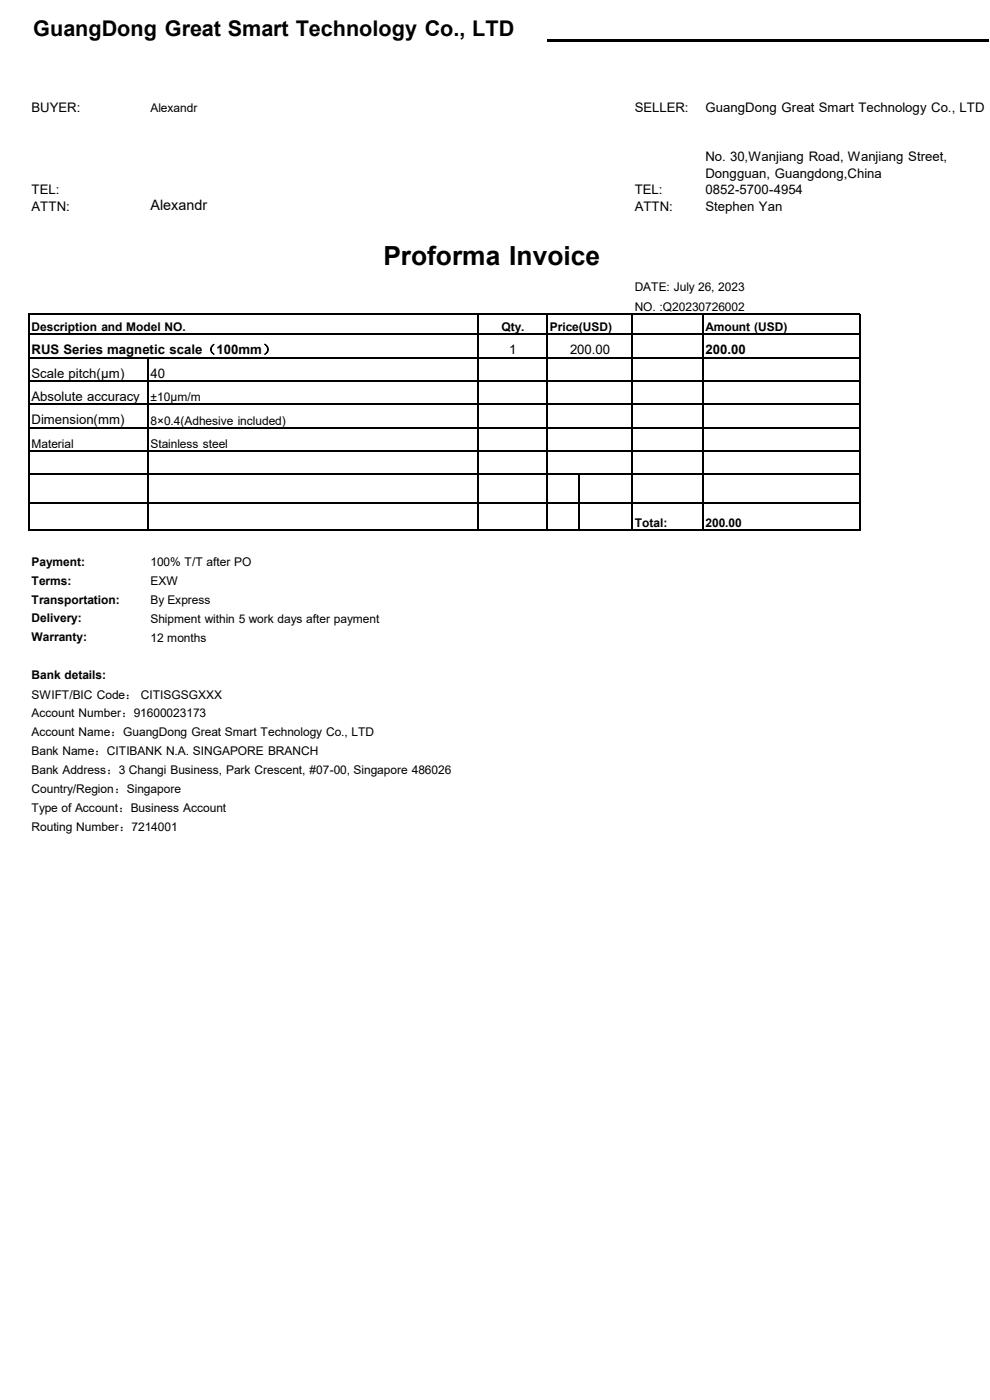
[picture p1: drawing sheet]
<svg xmlns="http://www.w3.org/2000/svg" width="210mm" height="297mm" viewBox="0 0 210 297" stroke-linecap="round" stroke-linejoin="round" font-family="sans-serif">
<defs><g id="words">
<text font-size="5.6" x="81.3" y="56.2">Proforma Invoice</text>
<text font-size="4.6" x="7.1" y="7.6">GuangDong Great Smart Technology Co., LTD</text>
<text font-size="3" x="31.9" y="44.6">Alexandr</text>
<g font-size="2.8">
<text x="6.7" y="23.8">BUYER:</text>
<text x="134.6" y="23.8">SELLER:</text>
<text x="149.6" y="23.8">GuangDong Great Smart Technology Co., LTD</text>
<text x="149.6" y="34.2">No. 30,Wanjiang Road, Wanjiang Street,</text>
<text x="6.7" y="41.2">TEL:</text>
<text x="134.6" y="41.2">TEL:</text>
<text x="149.6" y="37.7">Dongguan, Guangdong,China</text>
<text x="149.6" y="41.2">0852-5700-4954</text>
<text x="6.7" y="44.7">ATTN:</text>
<text x="134.6" y="44.7">ATTN:</text>
<text x="149.6" y="44.7">Stephen Yan</text>
<text x="6.7" y="75.1">RUS Series magnetic scale（100mm）</text>
<text x="108" y="75.2">1</text>
<text x="120.9" y="75.2">200.00</text>
<text x="149.6" y="75.1">200.00</text>
<text x="6.7" y="80.1">Scale pitch(μm)</text>
<text x="31.9" y="80.1">40</text>
<text x="6.7" y="85.1">Absolute accuracy</text>
<text x="6.7" y="90">Dimension(mm)</text>
</g>
<g font-size="2.5">
<text x="31.9" y="23.8">Alexandr</text>
<text x="134.6" y="61.8">DATE: July 26, 2023</text>
<text x="6.7" y="70.2">Description and Model NO.</text>
<text x="106.3" y="70.2">Qty.</text>
<text x="116.6" y="70.2">Price(USD)</text>
<text x="134.6" y="66">NO. :Q20230726002</text>
<text x="149.6" y="70.2">Amount (USD)</text>
<text x="31.9" y="85.1">±10μm/m</text>
<text x="6.7" y="95">Material</text>
<text x="31.9" y="90.1">8×0.4(Adhesive included)</text>
<text x="31.9" y="95">Stainless steel</text>
<text x="134.6" y="111.7">Total:</text>
<text x="149.6" y="111.7">200.00</text>
<text x="6.7" y="120">Payment:</text>
<text x="6.7" y="124">Terms:</text>
<text x="31.9" y="120">100% T/T after PO</text>
<text x="31.9" y="124.1">EXW</text>
<text x="6.7" y="128">Transportation:</text>
<text x="31.9" y="128.1">By Express</text>
<text x="6.7" y="132">Delivery:</text>
<text x="6.7" y="136.1">Warranty:</text>
<text x="31.9" y="132.1">Shipment within 5 work days after payment</text>
<text x="31.9" y="136.1">12 months</text>
<text x="6.7" y="144.1">Bank details:</text>
<text x="6.7" y="148.2">SWIFT/BIC Code： CITISGSGXXX</text>
<text x="6.7" y="152.2">Account Number：91600023173</text>
<text x="6.7" y="156.2">Account Name：GuangDong Great Smart Technology Co., LTD</text>
<text x="6.7" y="160.2">Bank Name：CITIBANK N.A. SINGAPORE BRANCH</text>
<text x="6.7" y="164.3">Bank Address：3 Changi Business, Park Crescent, #07-00, Singapore 486026</text>
<text x="6.7" y="168.3">Country/Region：Singapore</text>
<text x="6.7" y="172.3">Type of Account：Business Account</text>
<text x="6.7" y="176.3">Routing Number：7214001</text>
</g>
</g></defs>
<path d="M116 8.3h93.7v.5h-93.7z" fill-rule="evenodd" fill="#000"/>
<g fill="none" stroke="#000" stroke-width=".25">
<path d="M6.1 66.7h176.4M6.1 70.9h176.4M6.1 75.9h176.4M6.2 66.5v46.1M31.4 75.7v36.9M101.3 66.5v46.1M116.1 66.5v46.1M134.1 66.5v46.1M149.1 66.5v46.1M182.3 66.5v46.1M6.1 80.8h176.4M6.1 85.8h176.4"/>
<path d="M6.1 90.7h176.4M6.1 95.7h176.4M6.1 100.6h176.4M6.1 106.8h176.4M6.1 112.4h176.4M122.8 100.5v12.1"/>
</g>
<use href="#words"/>
</svg>
